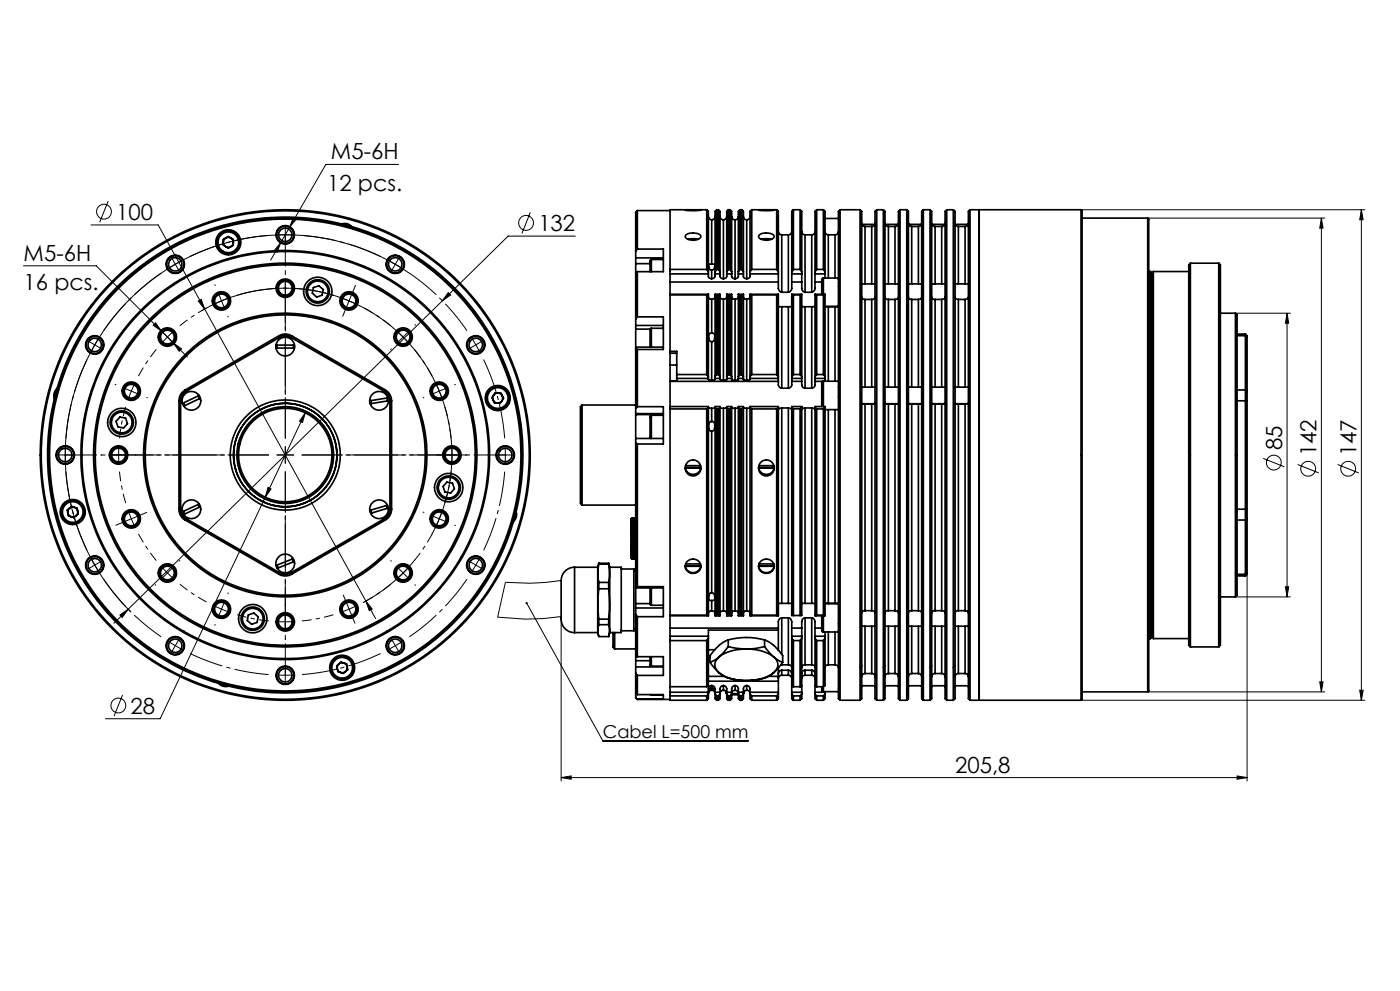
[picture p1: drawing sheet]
<svg xmlns="http://www.w3.org/2000/svg" width="420mm" height="297mm" viewBox="0 0 420 297" stroke-linecap="round" stroke-linejoin="round" font-family="sans-serif">
<defs><g id="words">
<g font-size="6.7">
<text x="99.3" y="47.8">M5-6H</text>
<text x="98.2" y="57.2">12 pcs.</text>
<text x="34.9" y="65.9">100</text>
<text x="161.5" y="69.2">132</text>
<text x="7.1" y="78.2">M5-6H</text>
<text x="7.1" y="87">16 pcs.</text>
<text x="384.6" y="135" transform="rotate(-90 384.6 135)">85</text>
<text x="394.9" y="136.8" transform="rotate(-90 394.9 136.8)">142</text>
<text x="406.9" y="136.8" transform="rotate(-90 406.9 136.8)">147</text>
<text x="39.2" y="213.9">28</text>
<text x="286.5" y="231.6">205,8</text>
</g>
<text font-size="5.3" x="180.9" y="221.2">Cabel L=500 mm</text>
</g></defs>
<g fill="none" stroke="#000" stroke-width=".3">
<path d="M119.6 49.3h-21.8l-10.8 18.7M7.1 79.7h21.8l27.3 27.3M27.3 67.4h20.1l14 25.2M32.5 60.3l-2.6 6.3M83.1 70.4h5M84.2 72.7l-1.1 2.9-.8-.5zM84.2 72.7l-3 5.3M85.6 67.9v5M87 68l-2.8 4.7M88 65.2l.9 .4-1.9 2.4zM159.1 63.6l-2.5 6.4M172.6 70.8h-20.2l-19.7 19.4"/>
<path d="M324.3 62.9h85.1M344.3 65.4h53.1M396.4 65.4l.5 3h-1zM396.4 65.4v142M408.4 62.9l.5 3h-1zM408.4 62.9v147M46 97.5l.7-.7 1.7 2.4zM59.5 90.2l.9-.5 1 2.9zM60.5 93.1a50 50 0 0 1 59.9 7.4 50 50 0 0 1 9.1 59.7M61.4 92.6l48.3 87.5M102.4 89.3l2.3 .9M104.7 90.2l2.3 1"/>
<path d="M104.7 90.2l-.9 2.3M105.7 87.9l-1 2.3M122.9 81.9a66 66 0 0 0-88.2 12.4 66 66 0 0 0 4.5 89M132.7 90.2l-94.2 92.4M134.5 87.7l.7 .7-2.5 1.8zM370.6 93.9h16.5M386.1 93.9l.5 3h-1zM386.1 93.9v85M52 102.8l2.5 1.8-.7 .7zM91.6 123.7l-.9 2.9-.8-.4zM91.6 123.7l-12 25.3M379 137.4l6.3 2.5"/>
<path d="M389.3 139.2l6.3 2.5M401.3 139.2l6.3 2.5M79.6 149l-31.6 66.4h-16.4M80.4 146.1l.9 .4-1.7 2.5zM124.4 167.8a50.3 50.3 0 0 1-15.5 12.8M168.3 174l-4.6 .6-4.7 .2-7.4-.3-2.3 10.5 8.4 .6 5.3-.2 5.3-.6M370.6 178.9h16.5M374.1 171.7v62.4M385.6 175.9h1l-.5 3zM36 184.3l2.5-1.7-1.8 2.5zM38.5 182.6l-4.3 4.2M109.7 180.1l2 2.4-.9 .5z"/>
<path d="M109.7 180.1l3 5.3M158 180.8l22.8 41.2h43.7M168.3 185.1v49M36.8 208.3l-2.6 6.3M324.3 209.9h85.1M344.3 207.4h53.1M395.9 204.4h1l-.5 3zM407.9 206.9h1l-.5 3zM168.3 233l3-.5v1zM168.3 233h205.8M371.1 232.5l3 .5-3 .5z"/>
<circle cx="31.2" cy="63.4" r="2.22"/>
<circle cx="157.8" cy="66.8" r="2.23"/>
<circle cx="382.1" cy="138.6" r="2.22"/>
<circle cx="392.4" cy="140.5" r="2.23"/>
<circle cx="404.5" cy="140.5" r="2.24"/>
<circle cx="35.5" cy="211.4" r="2.22"/>
</g>
<g fill="none" stroke="#000" stroke-width=".3" stroke-dasharray="15.2 1.3 1.3 1.3" stroke-linecap="butt">
<path d="M52.6 79.2l-2.1 1.3M52.6 79.2l2.2-1.2M118.6 79.2l-2.2-1.2M118.6 79.2l2.1 1.3M66.5 90.2l-2.3 1M66.5 90.2l2.3-.9M28.4 103.4l-1.2 2.1M28.4 103.4l1.3-2.2M39.4 117.2l-.9 2.4M39.4 117.2l1-2.3M50.2 101l-1.7 1.8M50.2 101l1.8-1.7"/>
<path d="M120.9 101l-1.8-1.7M120.9 101l1.8 1.8M131.8 117.2l-1-2.3M131.8 117.2l.9 2.4M142.7 103.4l-1.2-2.2M142.7 103.4l1.3 2.1M19.6 136.4v2.5M19.6 136.4v-2.5M35.6 136.4l.1 2.5M35.6 136.4l.1-2.5M135.6 136.4l-.1-2.5M135.6 136.4l-.1 2.5"/>
<path d="M151.6 136.4l-.1-2.5M151.6 136.4l-.1 2.5M39.4 155.5l1 2.3M39.4 155.5l-.9-2.3M131.8 155.5l.9-2.3M131.8 155.5l-1 2.3M28.4 169.4l1.3 2.1M28.4 169.4l-1.2-2.2M50.2 171.7l1.8 1.7M50.2 171.7l-1.7-1.8M120.9 171.7l1.8-1.8M120.9 171.7l-1.8 1.7"/>
<path d="M142.7 169.4l1.3-2.2M142.7 169.4l-1.2 2.1M52.6 193.5l2.2 1.2M52.6 193.5l-2.1-1.3M66.5 182.5l2.3 .9M66.5 182.5l-2.3-1M85.6 186.4l2.5-.1M85.6 186.4l-2.5-.1M104.7 182.5l2.3-1M104.7 182.5l-2.3 .9M118.6 193.5l2.1-1.3M118.6 193.5l-2.2 1.2"/>
<path d="M85.6 202.4l2.5-.1M85.6 202.4l-2.5-.1"/>
</g>
<g fill="none" stroke="#000" stroke-width=".3" stroke-dasharray="15.2 1.3 1.3 1.3" stroke-dashoffset="12.3" stroke-linecap="butt">
<path d="M61.9 92.3l-3.6 2.2-4.4 3.1M117.2 97.6l-4.3-3.1-3.7-2.2M46.9 104.7l-3.2 4.3-2.2 3.7M129.6 112.7l-2.1-3.7-3.2-4.3M37.7 121.9l-1.2 5.2-.7 4.3M135.3 131.4l-.8-5.3-1-4.2M35.8 141.3l.7 4.3 1.2 5.2M133.5 150.8l1.2-5.2 .6-4.3M41.5 160l2.2 3.7 3.2 4.3M53.9 175.1l4.4 3.1 3.6 2.2M124.3 168l3.2-4.3 2.1-3.7M71.2 184.2l5.2 1.3 4.2 .6"/>
<path d="M90.6 186.1l5.3-.8 4.1-1.1M109.2 180.4l3.7-2.2 4.3-3.1"/>
</g>
<path d="M100 88.5a50 50 0 0 0-28.8 0" fill="none" stroke="#000" stroke-width=".3" stroke-dasharray="15.2 1.3 1.3 1.3" stroke-dashoffset="2.5" stroke-linecap="butt"/>
<path d="M80.6 70.5a66 66 0 0 0-23.6 6.4M114.2 76.9a66 66 0 0 0-23.6-6.4M48.4 81.9a66 66 0 0 0-17.3 17.2M140.1 99.1a66 66 0 0 0-17.3-17.2M26.1 107.8a66 66 0 0 0-6.3 23.6M151.4 131.4a66 66 0 0 0-6.3-23.6M19.8 141.4a66 66 0 0 0 6.3 23.5M31.1 173.6a66 66 0 0 0 17.3 17.3M145.1 164.9a66 66 0 0 0 6.3-23.5M57 195.8a66 66 0 0 0 23.6 6.4M122.8 190.9a66 66 0 0 0 17.3-17.3M90.6 202.2a66 66 0 0 0 23.6-6.4" fill="none" stroke="#000" stroke-width=".3" stroke-dasharray="15.2 1.3 1.3 1.3" stroke-dashoffset="4.9" stroke-linecap="butt"/>
<g fill="none" stroke="#000" stroke-width=".3" stroke-dasharray="15.2 1.3 1.3 1.3">
<path d="M50.1 74.9l-.1-.2M52.6 79.2l-1.3-2.2M52.6 79.2l1.2 2.2M85.6 65.4v-.3M85.6 75.4v.2M118.6 79.2l1.2-2.2M118.6 79.2l-1.3 2.2M121.1 74.9v-.1M46.7 97.5l-.2-.2M55.1 83.5l.1 .2M64.5 85.5l-.1-.2M66.5 90.2l-1-2.3"/>
<path d="M66.5 90.2l.9 2.3M68.4 94.8l.1 .2M103.8 92.5l-1 2.3M105.7 87.9l.9-2.4M116.1 83.5l-.1 .1M124.5 97.5l.2-.2M24.1 100.9l-.1-.1M28.4 103.4l-2.1-1.3M28.4 103.4l2.2 1.2M32.8 105.9h.1M34.8 115.3l-.3-.1M39.4 117.2l-2.3-.9"/>
<path d="M39.4 117.2l2.3 1M44 119.1l.2 .1M50.2 101l-1.7-1.8M50.2 101l1.8 1.8M53.8 104.5l.1 .2M117.4 104.5l-.2 .2M120.9 101l1.8-1.8M120.9 101l-1.7 1.8M127.2 119.1l-.3 .1M131.8 117.2l2.3-.9M131.8 117.2l-2.3 1M136.4 115.3l.2-.1"/>
<path d="M138.4 105.9l-.2 .1M142.7 103.4l2.2-1.3M142.7 103.4l-2.1 1.2M147.1 100.9l.2-.2M14.6 136.4h-.3M19.6 136.4h-2.5M19.6 136.4h2.5M24.6 136.4h.2M30.6 136.4h-.3M35.6 136.4h-2.5M35.6 136.4h2.5M40.6 136.4h.2"/>
<path d="M85.6 136.4v-2.5M85.6 136.4h-2.5M85.6 136.4v2.5M85.6 136.4h2.5M133.1 136.4h-2.1M135.6 136.4h2.5M135.6 136.4h-2.5M138.1 136.4h2.1M146.6 136.4h-.3M151.6 136.4h2.5M151.6 136.4h-2.5M156.6 136.4h.2"/>
<path d="M37.1 156.4l-2.3 1M39.4 155.5l-2.3 .9M39.4 155.5l2.3-1M41.7 154.5l2.3-.9M127.2 153.6l-.3-.1M131.8 155.5l2.3 .9M131.8 155.5l-2.3-1M136.4 157.4l.2 .1M24.1 171.9l-.2 .1M28.4 169.4l-2.1 1.2M28.4 169.4l2.2-1.3M32.8 166.9l.2-.2"/>
<path d="M46.7 175.2l-.2 .2M50.2 171.7l-1.7 1.8M50.2 171.7l1.8-1.8M53.8 168.2l.1-.2M68.4 177.9l.1-.2M117.4 168.2l-.2-.2M120.9 171.7l1.8 1.8M120.9 171.7l-1.7-1.8M124.5 175.2l.2 .2M138.4 166.9l-.2-.2M142.7 169.4l2.2 1.2M142.7 169.4l-2.1-1.3"/>
<path d="M147.1 171.9l.2 .1M50.1 197.8l-.1 .3M52.6 193.5l-1.3 2.2M52.6 193.5l1.2-2.2M55.1 189.2l.1-.2M64.5 187.2l-.1 .2M66.5 182.5l-1 2.4M66.5 182.5l.9-2.3M85.6 186.4v2.5M85.6 186.4v-2.5M85.6 191.4v.2M85.6 181.4v-.3"/>
<path d="M85.6 197.4v-.3M103.8 180.2l-.8-1.9M104.7 182.5l1 2.4M104.7 182.5l-.9-2.3M105.7 184.9l.8 1.9M116.1 189.2l-.1-.2M118.6 193.5l1.2 2.2M118.6 193.5l-1.3-2.2M121.1 197.8l.1 .3M85.6 202.4v2.5M85.6 202.4v-2.5M85.6 207.4v.2"/>
</g>
<path d="M80.6 136.4h-46.5M85.6 131.4v-46.6M90.6 136.4h46.5M85.6 141.4v46.5" fill="none" stroke="#000" stroke-width=".3" stroke-dasharray="15.2 1.3 1.3 1.3" stroke-dashoffset="3.4"/>
<path d="M80.6 136.4h-61.3M85.6 131.4v-61.3M90.6 136.4h61.2M85.6 141.4v61.2" fill="none" stroke="#000" stroke-width=".3" stroke-dasharray="15.2 1.3 1.3 1.3" stroke-dashoffset="5.6"/>
<g fill="#000">
<path d="M157.8 180.5l.2 .3-.2-.3a.34 .34 0 0 1 .5 .3 .34 .34 0 0 1-.5 .3 .34 .34 0 0 1 0-.6z"/>
<path d="M396.4 65.4l.5 3h-1zM395.9 204.4h1l-.5 3zM408.4 62.9l.5 3h-1zM407.9 206.9h1l-.5 3zM386.1 93.9l.5 3h-1zM385.6 175.9h1l-.5 3z"/>
<path d="M168.3 233l3-.5v1zM371.1 232.5l3 .5-3 .5zM109.7 180.1l1.1 2.9 .9-.5zM59.5 90.2l1.9 2.4-1-2.9zM36 184.3l.7 .8 1.8-2.5zM134.5 87.7l-1.8 2.5 2.5-1.8zM84.2 72.7l-1.9 2.4 .8 .5zM88 65.2l-1 2.8 1.9-2.4zM52 102.8l1.8 2.5 .7-.7zM46.7 96.8l-.7 .7 2.4 1.7zM91.6 123.7l-1.7 2.5 .8 .4zM80.4 146.1l-.8 2.9 1.7-2.5z"/>
</g>
<g fill="none" stroke="#000" stroke-width=".5">
<path d="M67 71.8l1.5-.9 1.5 .9v1.7l-1.5 .9-1.5-.9zM102.4 67.4a2.6 2.6 0 0 1 3.1 .8M102.5 67.4a2.43 2.43 0 0 1 2.9 .8M102.6 67.1a2.73 2.73 0 0 1 2.9 .8M102.6 67.1a71.3 71.3 0 0 0-85.5 49.3M102.6 67.1l-.5 .2M105.5 67.9a71.3 71.3 0 0 1 49.3 85.4M105.5 67.9l.3 .4M190.7 79v2.5M190.7 75.3v3.7M190.7 77.3h8.3M190.7 79h4.3"/>
<path d="M191.2 74.6h7.8v6.8h-7.8M191.2 63.1v11.5M191.2 63.1l-.5 .5v11.7M191.2 63.1h9.8M191.2 74.6l-.5 .7M195.4 77.8h-.1a2.38 2.38 0 0 0-.3 2.1v1.5M195.4 77.8v3.6M195.4 77.8h3.6M205.6 63h4.7l-2.9 .1zM205.8 70.3a3.9 3.9 0 0 1 4.4 .3 1.14 1.14 0 0 1-1.3 1.3 2.77 2.77 0 0 1-3.3-1zM209.5 71.7l-2.1-.2-1.1 .2M212 62.9v17.8"/>
<path d="M212 62.9l.5 .5v18.1M212 62.9h-11v17.8M212.5 64.9a.96 .96 0 0 0 1 1M213.5 79.2a.62 .62 0 0 1 .9 0 .62 .62 0 0 1-.1 .9l-.2 .6-.6 .3M213.5 79.2a.63 .63 0 0 0-.8 .1 .63 .63 0 0 0 0 .8l.3 .7 .5 .2M213.5 65.9v13.3M214.5 64.9a1.02 1.02 0 0 1-1 1M215 62.9v17.8M215 62.9l-.5 .5v18.1M215 62.9h.5M215.5 62.9v17.8M215.5 62.9l.5 .5v18.1"/>
<path d="M216 64.9a1.02 1.02 0 0 0 1 1M217 65.9v17.6M218 64.9a.96 .96 0 0 1-1 1M218.5 62.9v17.8M218.5 62.9l-.5 .5v18.1M218.5 62.9h.5M219 62.9v17.8M219 62.9l.5 .5v18.1M219.5 64.9a1.02 1.02 0 0 0 1 1M220.5 65.9v17.6M221.5 64.9a.96 .96 0 0 1-1 1M222 62.9v17.8"/>
<path d="M222 62.9l-.5 .5v18.1M222 62.9h.5M222.5 62.9v17.8M222.5 62.9l.5 .5v18.1M223 64.9a.96 .96 0 0 0 1 1M224 65.9v17.6M225 64.9a.96 .96 0 0 1-1 1M225.5 62.9v17.8M225.5 62.9l-.5 .5v18.1M225.5 62.9h7.5M227.6 63h4.7l-2.9 .1zM227.7 70.5a3.6 3.6 0 0 1 4.6 .3 2.73 2.73 0 0 1-3.6 1 .98 .98 0 0 1-1-1.3z"/>
<path d="M231.5 71.7l-2.1-.2-1 .2M233 62.9v17.8M233 62.9l.5 .5v18.1M233.5 69.4a1.02 1.02 0 0 0 1 1M234.5 70.4v17.2M234.5 70.4h2M236.5 70.4v17.2M237.5 69.4a1.02 1.02 0 0 1-1 1M238 62.9v17.8M238 62.9l-.5 .5v18.1M238 62.9h2M240 62.9v17.8"/>
<path d="M240 62.9l.5 .5v18.1M240.5 69.4a.96 .96 0 0 0 1 1M241.5 70.4v17.2M241.5 70.4h2M243.5 70.4v17.2M244.5 69.4a.96 .96 0 0 1-1 1M245 62.9v17.8M245 62.9l-.5 .5v18.1M245 62.9h2M247 62.9v17.8M247 62.9l.5 .5v18.1M247.5 69.4a.96 .96 0 0 0 1 1"/>
<path d="M247.5 65.5h4M248.5 70.4v12.9M248.5 70.4h2M250.5 70.4v12.9M251.5 69.4a1.02 1.02 0 0 1-1 1M252 62.9l-.5 .5v143.9M252 62.9v147M252 62.9h6M258 62.9v147M258 62.9l.5 .5v146l-.5 .5M258.5 66.9a.96 .96 0 0 0 1 1M258.6 67.2h3.9"/>
<path d="M259.5 67.9v17.2M259.5 67.9h2M261.5 67.9v17.2M262.5 66.9a.96 .96 0 0 1-1 1M263 62.9v147M263 62.9l-.5 .5v146l.5 .5M263 62.9h2M265 62.9v147M265 62.9l.5 .5v146l-.5 .5M265.5 66.9a1.02 1.02 0 0 0 1 1M265.6 67.2h3.9M266.5 67.9v17.2"/>
<path d="M266.5 67.9h2M268.5 67.9v17.2M269.5 66.9a1.02 1.02 0 0 1-1 1M270 62.9v147M270 62.9l-.5 .5v146l.5 .5M270 62.9h2M272 62.9v147M272 62.9l.5 .5v146l-.5 .5M272.5 66.9a.96 .96 0 0 0 1 1M272.6 67.2h3.8M273.5 67.9v17.2M273.5 67.9h2"/>
<path d="M275.5 67.9v17.2M276.5 66.9a.96 .96 0 0 1-1 1M277 62.9l-.5 .5v146l.5 .5M277 62.9v147M277 62.9h2M279 62.9v147M279 62.9l.5 .5v146l-.5 .5M279.5 66.9a1.02 1.02 0 0 0 1 1M279.6 67.2h3.9M280.5 67.9v17.2M280.5 67.9h2M282.5 67.9v17.2"/>
<path d="M283.5 66.9a1.02 1.02 0 0 1-1 1M284 62.9v147M284 62.9l-.5 .5v146l.5 .5M284 62.9h2M286 62.9v147M286 62.9l.5 .5v146l-.5 .5M286.5 66.9a.96 .96 0 0 0 1 1M286.6 67.2h3.8M287.5 67.9v17.2M287.5 67.9h2M289.5 67.9v17.2M290.5 66.9a.96 .96 0 0 1-1 1"/>
<path d="M291 62.9l-.5 .5v146l.5 .5M291 62.9v147M291 62.9h33.3M293.8 62.9v147zM324.3 62.9v147M324.3 62.9l.3 .3v146.4l-.3 .3M324.6 65.4h19.7M344.3 65.4v142M344.3 65.4l.3 .3v141.4l-.3 .3M357.1 78.9l-.5 .5v114l.5 .5M357.1 78.9v115M357.1 78.9h8.5"/>
<path d="M365.6 78.9v115M365.6 78.9l.5 .5v114l-.5 .5M94 86.2l1.7-.5 1.3 1.1-.4 1.7-1.6 .5-1.3-1.1zM190.7 98.6v5.4M190.7 81.5v14.1M190.7 95.6v3M190.7 97.5h8.3M190.7 98.6h4.4M191.2 81.4v13.6M191.2 95h7.8v9.7h-7.8M191.2 95l-.5 .6M191.2 81.4l-.5 .1"/>
<path d="M195.4 98.4h-.1a8.5 8.5 0 0 0-.3 4.1v1.5M195.4 98.4v5.6M195.4 98.4h3.6M201 80.7v7.6M201 88.3v17M201 88.2l11.5 .1M201 88.3h11M201 84.5h32.5M201 82.1h11.5M201 80.7h11M212 88.3v24M212 80.7l.5 .8"/>
<path d="M212.5 88.3v24.6M212.5 89l.3 .5 .7 .2M212.5 81.5v1.5l.4 .4 .6 .1M212.5 88.3h-.5M213.5 99.8a.91 .91 0 0 1 .9 .4 .91 .91 0 0 1 0 1l-.3 1-.6 .2M213.5 89.7v10.1M213.5 99.8a1.29 1.29 0 0 0-1 1 1.29 1.29 0 0 0 .4 1.3l.6 .3M213.5 81v2.5M214.5 88.3v24.6M214.5 89l-.4 .5-.6 .2M214.5 81.5l-.1 1.6-.9 .4M214.5 88.3h1.5"/>
<path d="M214.5 88.3h.5M214.5 82.1h1.5M215 88.3v24M215 88.3h.5M215 80.7h.5M215 80.7l-.5 .8M215.5 88.3v24M215.5 80.7l.5 .8M216 88.3v24.6M216 89l.3 .5 .7 .2M216 81.5v1.5l.4 .4 .6 .1M216 88.3h-.5"/>
<path d="M217 89.7v24.2M218 88.3v24.6M218 89l-.1 .4-.9 .3M218 81.5l-.1 1.6-.9 .4M218 88.3h1.5M218 88.3h.5M218 82.1h1.5M218.5 88.3v24M218.5 88.3h.5M218.5 80.7h.5M218.5 80.7l-.5 .8M219 88.3v24"/>
<path d="M219 80.7l.5 .8M219.5 88.3v24.6M219.5 89l.3 .5 .7 .2M219.5 81.5v1.5l.4 .4 .6 .1M219.5 88.3h-.5M220.5 89.7v24.2M221.5 88.3v24.6M221.5 89l-.1 .4-.9 .3M221.5 81.5l-.1 1.6-.9 .4M221.5 88.3h1.5M221.5 88.3h.5M221.5 82.1h1.5"/>
<path d="M222 88.3v24M222 88.3h.5M222 80.7h.5M222 80.7l-.5 .8M222.5 88.3v24M222.5 80.7l.5 .8M223 88.3v24.6M223 89l.3 .5 .7 .2M223 81.5v1.5l.4 .4 .6 .1M223 88.3h-.5M224 89.7v24.2M225 88.3v24.6"/>
<path d="M225 89l-.4 .5-.6 .2M225 81.5l-.1 1.6-.9 .4M225 88.3h8.5M225 88.3h.5M225 82.1h8.5M225.5 88.3v24M225.5 88.3h7.5M225.5 80.7h7.5M225.5 80.7l-.5 .8M233 88.3v24M233 80.7l.5 .8M233.5 88.3v24.6"/>
<path d="M233.5 91.8l1 .1M233.5 84.5v.9a1.72 1.72 0 0 0 1 2.2M233.5 81.5v3M233.5 88.3h-.5M234.5 91.9v24.4M234.5 91.9h2M234.5 87.6h2M236.5 91.9v24.4M237.5 88.3v24.6M237.5 91.8l-1 .1M237.5 84.5v1.4a1.4 1.4 0 0 1-1 1.7M237.5 81.5v3"/>
<path d="M237.5 88.3h3M237.5 88.3h.5M237.5 84.5h3M237.5 82.1h3M238 88.3v24M238 88.3h2M238 80.7h2M238 80.7l-.5 .8M240 88.3v24M240 80.7l.5 .8M240.5 88.3v24.6M240.5 91.8l1 .1"/>
<path d="M240.5 84.5v.9a1.67 1.67 0 0 0 1 2.2M240.5 81.5v3M240.5 88.3h-.5M241.5 91.9v24.4M241.5 91.9h2M241.5 87.6h2M243.5 91.9v24.4M244.5 88.3v24.6M244.5 91.8l-1 .1M244.5 84.5v1.4a1.35 1.35 0 0 1-1 1.7M244.5 88.3h3M244.5 81.5v3"/>
<path d="M244.5 88.3h.5M244.5 84.5h2M244.5 82.1h3M245 88.3v24M245 88.3h2M245 80.7h2M245 80.7l-.5 .8M247 83.3a1.15 1.15 0 0 0-.5 1.6v3.3M247 88.3v24M247 83.3v4.9M247 83.3h4.5M247 80.7l.5 .8"/>
<path d="M247.5 88.3v24.6M247.5 91.8l1 .1M247.5 81.5v1.8M247.5 88.3h-.5M247.6 91.8h3.9M248.5 91.9v22.4M248.5 91.9h2M250.5 91.9v22.4M251.5 91.8l-1 .1M258.5 89l.4 .6 .6 .1M258.5 85.1h4M259.5 89.7v26.3"/>
<path d="M259.5 89.7h2M261.5 89.7v26.3M262.5 89l-.2 .5-.8 .2M265.5 89l.4 .6 .6 .1M265.5 85.1h4M266.5 89.7v26.3M266.5 89.7h2M268.5 89.7v26.3M269.5 89l-.2 .5-.8 .2M272.5 89l.2 .4 .8 .3M272.5 85.1h4M273.5 89.7v26.3"/>
<path d="M273.5 89.7h2M275.5 89.7v26.3M276.5 89l-.2 .5-.8 .2M279.5 89l.4 .6 .6 .1M279.5 85.1h4M280.5 89.7v26.3M280.5 89.7h2M282.5 89.7v26.3M283.5 89l-.2 .5-.8 .2M286.5 89l.4 .6 .6 .1M286.5 85.1h4M287.5 89.7v26.3"/>
<path d="M287.5 89.7h2M289.5 89.7v26.3M290.5 89l-.2 .5-.8 .2M344.6 81.4h.5M345.1 81.4v110M345.1 81.4l.5 .5M346 81.4l-.4 .4v109.2l.4 .4M346 81.4v110M346 81.4h10.6M366.1 93.9h4.5M370.6 93.9v85M370.6 93.9l.5 .5v84l-.5 .5"/>
<path d="M16.3 119.4a71.2 71.2 0 0 0 49.4 85.4M16.3 119.4l.2 .5M17.1 116.4a2.69 2.69 0 0 0-.8 3M17.4 116.5l-.1 .1a2.58 2.58 0 0 0-.7 2.9M17.4 116.4l-.1 .2a2.55 2.55 0 0 0-.7 3M17.5 116.2l-.4 .2M55.6 116.9a3.6 3.6 0 0 0-1.9 3.2M55.6 116.9l.2 .4M55.8 117.3a3.2 3.2 0 0 0-1.6 2.8M59.4 118.7l.4 .8M59.7 118.5l-4.9 2.4M60.1 119.3l-5 2.4"/>
<path d="M82.8 103.4h5.5M82.8 104.3h5.5M83.1 103.4v.9M83.7 100.6a3.8 3.8 0 0 1 3.8 0M83.7 100.6l.3 .5M83.7 100.6l-28.1 16.3M84 101.1a3.1 3.1 0 0 1 3.2 0M84 101.1l-28.2 16.2M87.2 101.1l28.2 16.2M87.5 100.6l28.1 16.3M87.5 100.6l-.3 .5M88 103.4v.9"/>
<path d="M115.4 117.3a3.4 3.4 0 0 1 1.6 2.8M115.6 116.9a3.8 3.8 0 0 1 1.9 3.2M115.6 116.9l-.2 .4M116 119.3l.2 .9M116.4 119.2l-5.5 .9M148.6 117.7l1.7 .2 .8 1.5-1 1.5-1.8-.2-.7-1.5zM190.7 104.6v17.8M190.7 104.6l.5 .1M190.7 104v.6M190.7 104h8.3M191.2 104.7v17.2M201 105.3v17.3"/>
<path d="M201 105.3h2v7M201 114.3h32.5M201 105.9h2M201 109.4h2M203 112.3v1.9h-2M203 112.3h9M203 113.4h9.5M212 112.3l.5 .6M212.5 112.9v.9l1 .1M213.5 102.4v11.5M214.5 112.9v.8l-1 .2M214.5 113.4h1.5"/>
<path d="M215 112.3l-.5 .6M215 112.3h.5M215.5 112.3l.5 .6M216 112.9v.9l1 .1M218 112.9v.8l-1 .2M218 113.4h1.5M218.5 112.3l-.5 .6M218.5 112.3h.5M219 112.3l.5 .6M219.5 112.9v.9l1 .1M221.5 112.9v.8l-1 .2M221.5 113.4h1.5"/>
<path d="M222 112.3l-.5 .6M222 112.3h.5M222.5 112.3l.5 .6M223 112.9v.9l1 .1M225 112.9v.8l-1 .2M225 113.4h8.5M225.5 112.3l-.5 .6M225.5 112.3h7.5M233 112.3l.5 .6M233.5 114.3v.6a1.21 1.21 0 0 0 1 1.4M233.5 112.9v1.4M234.5 116.3h2"/>
<path d="M237.5 114.3a1.56 1.56 0 0 1-1 2M237.5 112.9v1.4M237.5 113.4h3M237.5 114.3h3M238 112.3l-.5 .6M238 112.3h2M240 112.3l.5 .6M240.5 114.3v.6a1.15 1.15 0 0 0 1 1.4M240.5 112.9v1.4M241.5 116.3h2M244.5 114.3a1.58 1.58 0 0 1-1 2M244.5 112.9v1.4"/>
<path d="M244.5 113.4h3M244.5 114.3h2.3M245 112.3l-.5 .6M245 112.3h2M247 114.3h-.1a1.78 1.78 0 0 0-.4 1.9v5.6M247 114.3v7.5M247 114.3h4.5M247 112.3l.5 .6M247.5 112.9v1.4M258.5 116h.1M258.5 116h4M262.5 116h.1"/>
<path d="M265.6 116h3.9M272.5 116h4M272.5 116h.1M279.6 116h3.9M286.6 116h3.9M371.1 100.1h2.5M371.1 116.9h2.5M371.1 100.6h2.5M373.6 116.9v39M373.6 100.1v.5M373.6 100.1l.5 .5v.5M373.6 116.9l.5 .4"/>
<path d="M373.6 100.6v16.3M373.6 100.6l.5 .5M374.1 117.3v2.8M374.1 101.1v16.2M36 125l1.7 .3 .5 1.7-1.1 1.3-1.7-.4-.6-1.6zM53.7 120.1h.5M53.7 120.1v32.5M54.2 120.1v32.5M55.1 120.8l.4 .8M111.3 120l.1 1M116.5 120.1l-5.4 .9M117 120.1h.5"/>
<path d="M117 120.1v32.5M117.5 120.1v32.5M174.6 121.4v30M174.6 121.4l-.5 .5v29l.5 .5M174.6 121.4h16.1M190.7 132.6v43.3M190.7 124.2v7.2M190.7 132.6l.5 .5M190.7 131.4h8.3M190.7 122.4v1.8M190.7 131.4v1.2M190.7 124h8.3"/>
<path d="M190.7 124.2h8.3M191.2 133.1v42.7M191.2 121.9h7.8v11.2h-7.8M191.2 121.9l-.5 .5M195.4 124.5h-.1a2.6 2.6 0 0 0-.3 2.2v2.5a2.79 2.79 0 0 0 .2 2.2M195.4 124.5v6.9M195.4 124.5h3.6M201 122.6v61.8M201 121.8h11.5v.4M201 122.6h11M205.7 139.6h4.4M205.8 139.6v.5"/>
<path d="M210 139.6v.5M212 122.6v61.8M212.5 122.2v62.3M212.5 122.1l1 .3M212.5 122.2l-.5 .4M213.5 122.4v3.9M213.5 126.3a1.52 1.52 0 0 0-.8 2.4l.3 .4 .5 .2M213.5 129.3v48.3M213.5 126.3a1.25 1.25 0 0 1 .9 1.8l-.2 .7-.7 .5M214.5 122.2v62.3M214.5 122.1l-1 .3M214.5 122.2v-.4h1.5v.4"/>
<path d="M214.5 122.2l.5 .4M215 122.6v61.8M215 122.6h.5M215.5 122.6v61.8M216 122.2v62.3M216 122.1l1 .3M216 122.2l-.5 .4M217 122.4v60.7M218 122.2v62.3M218 122.1l-1 .3M218 122.2v-.4h1.5v.4M218 122.2l.5 .4"/>
<path d="M218.5 122.6v61.8M218.5 122.6h.5M219 122.6v61.8M219.5 122.2v62.3M219.5 122.1l1 .3M219.5 122.2l-.5 .4M220.5 122.4v60.7M221.5 122.2v62.3M221.5 122.1l-1 .3M221.5 122.2v-.4h1.5v.4M221.5 122.2l.5 .4M222 122.6v61.8"/>
<path d="M222 122.6h.5M222.5 122.6v61.8M223 122.2v62.3M223 122.1l1 .3M223 122.2l-.5 .4M224 122.4v60.7M225 122.2v62.3M225 122.1l-1 .3M225 122.2v-.4h8.5v.4M225 122.2l.5 .4M225.5 122.6v61.8M225.5 122.6h7.5"/>
<path d="M227.7 139.6h4.5M227.8 139.6v.5M232.1 139.6l-.1 .5M233 122.6v61.8M233.5 122.2v62.3M233.5 122.2l-.5 .4M234.5 122.3l-1 .4M234.5 122.3v58.5M234.5 122.3h2M236.5 122.3v58.5M236.5 122.3l1 .4M237.5 122.2v62.3h3v-62.3"/>
<path d="M237.5 122.2v-.4h3v.4M237.5 122.2l.5 .3M238 122.5v62M238 122.5h2M240 122.5v62M240.5 122.2l-.5 .3M241.5 122.3l-1 .4M241.5 122.3v58.5M241.5 122.3h2M243.5 122.3v58.5M243.5 122.3l1 .4M244.5 122.2v62.3"/>
<path d="M244.5 122.2v-.4h3v.4M244.5 122.2l.5 .4M245 122.6v61.8M245 122.6h2M247 122.6v61.8M247.5 122.2v62.3M247.5 122.8h4M247.5 122.2l-.5 .4M248.5 122.8v58M250.5 122.8v58M258.5 120.8l1 .3M258.8 121h3.5"/>
<path d="M259.5 121.1v61.9M259.5 121.1h2M261.5 121.1v61.9M262.5 120.8l-.2 .2-.8 .1M265.5 120.8l1 .3M265.7 121h3.6M266.5 121.1v61.9M266.5 121.1h2M268.5 121.1v61.9M269.5 120.8l-1 .3M272.5 120.8l1 .3M272.8 121h3.5"/>
<path d="M273.5 121.1v61.9M273.5 121.1h2M275.5 121.1v61.9M276.5 120.8l-.2 .2-.8 .1M279.5 120.8l1 .3M279.8 121h3.5M280.5 121.1v61.9M280.5 121.1h2M282.5 121.1v61.9M283.5 120.8l-1 .3M286.5 120.8l1 .3M286.7 121h3.6"/>
<path d="M287.5 121.1v61.9M287.5 121.1h2M289.5 121.1v61.9M290.5 120.8l-1 .3M371.1 120.1h3M374.1 120.1v32.5M20.2 152.9l1.3-1.1 1.6 .5 .4 1.7-1.3 1.1-1.7-.5zM53.7 152.6a3.6 3.6 0 0 0 1.9 3.3M53.7 152.6h.5M54.2 152.6a3.2 3.2 0 0 0 1.6 2.8M55.1 153.2l.3 .9M55.6 155.9l28.1 16.2"/>
<path d="M55.8 155.4l28.2 16.3M55.8 155.4l-.2 .5M59.4 151.2l.4 .8M59.8 151.1l-5.1 2.3M60.1 151.9l-5 2.3M111.3 152.9l.2 .8M115.4 155.4l.2 .5M115.4 155.4l-28.2 16.3M115.6 155.9l-28.1 16.2M115.9 151.5l.3 .9M116.2 151.4l-5.3 1.6M116.5 152.3l-5.3 1.5"/>
<path d="M117 152.6a3.4 3.4 0 0 1-1.6 2.8M117 152.6h.5M117.5 152.6a3.8 3.8 0 0 1-1.9 3.3M134.1 144.5l1.6 .3 .6 1.7-1.1 1.3-1.7-.4-.6-1.6zM154 156.3a71.3 71.3 0 0 1-85.4 49.3M154 156.3l-.4 .3M154.5 153.3a2.41 2.41 0 0 1-.8 2.9M154.6 153.2a2.54 2.54 0 0 1-.9 3.1M154.6 152.9l.2 .4M154.8 153.3a2.83 2.83 0 0 1-.8 3M174.6 151.4h16.1M189.5 157.7l.1 .2"/>
<path d="M189.5 158.1l.1 .3M189.5 157.3h.1M189.5 158.6l.1 .1M189.5 159.1l.1 .1M189.5 159.6l.1 .1M189.5 159.6h1.2M189.5 159.1h1.2M189.5 158.6h1.2M189.5 158.1h1.2M189.5 157.7h1.2M189.5 157.3h1.2M189.6 155.2l-.3 .3v11.7l.3 .3"/>
<path d="M189.6 155.2h.1M189.6 155.3h.1M189.6 155.4v.1M189.6 155.6h.1M189.6 155.7v.2M189.6 156v.1M189.6 156.3v.1M189.6 156.6v.1M189.6 156.9v.2M189.6 157.1l-.1 .2M189.6 157.3v.2M189.6 158.7v.2"/>
<path d="M189.6 159.2v.1M189.6 159.7v.2M189.6 155.2h1.1M189.6 155.9h1.1M189.6 155.2l-.1 .2M189.6 155.3l-.1 .2 .1-.1M189.6 155.5l-.1 .1h.1M189.6 155.6l-.1 .2 .1-.1M189.6 155.9v.1M189.6 156.1v.2M189.6 156.4l-.1 .2h1.2M189.6 156.7l-.1 .2h1.2"/>
<path d="M189.6 157.5l-.1 .2M189.6 157.9l-.1 .2M189.6 158.4l-.1 .2M189.6 158.9l-.1 .2M189.6 159.3l-.1 .3M189.6 159.9l-.1 .2M189.6 159.7h1.1M189.6 159.9h1.1M189.6 159.2h1.1M189.6 159.3h1.1M189.6 158.7h1.1M189.6 158.9h1.1"/>
<path d="M189.6 158.4h1.1M189.6 157.9h1.1M189.6 157.3h1.1M189.6 157.5h1.1M189.6 157.1h1.1M189.6 156.7h1.1M189.6 156.4h1.1M189.6 156.3h1.1M189.6 156.1h1.1M189.6 156h1.1M189.6 155.7h1.1M189.6 155.6h1.1"/>
<path d="M189.6 155.5h1.1M189.6 155.4h1.1M189.6 155.3h1.1M205.6 140.3a2.35 2.35 0 0 0 2.3 1.9 2.35 2.35 0 0 0 2.3-1.9M205.6 140.3h4.6M205.8 140.1l-.2 .2M205.8 140.1h4.2M210 140.1l.2 .2M227.6 140.3h4.6a2.37 2.37 0 0 1-2.3 1.9 2.37 2.37 0 0 1-2.3-1.9zM227.8 140.1l-.2 .1M227.8 140.1h4.2M232 140.1l.2 .1"/>
<path d="M371.1 152.6h3M371.1 155.9h2.5M373.6 155.9v16.2M374.1 152.6v2.8M374.1 155.4v16.3M374.1 155.4l-.5 .5M83.2 169.4l.3 .8M83.7 172.1a3.8 3.8 0 0 0 3.8 0M84 171.7a3.3 3.3 0 0 0 3.2 0M84 171.7l-.3 .4M87.2 171.7l.3 .4M87.6 167.6l.4 .8"/>
<path d="M88 167.4l-5.2 2.1M88.3 168.3l-5.1 2M172.4 170a4.3 4.3 0 0 0-4.1 5.3v6.7a10.3 10.3 0 0 0 .9 6 3.8 3.8 0 0 0 3.2 1.6M172.4 170v19.6M172.4 170h6.9M179.3 170v19.6M179.6 168.8v.2M179.6 169l-.2 2.8 .2 2.8M179.6 174.6v1.9M179.6 176.5l-.2 4.5 .2 4.6M179.6 168.8l-.3 1.2M179.6 176.5h3"/>
<path d="M179.6 174.6h3M179.6 169h3M179.6 168.8h3M182.6 176.5l.2 4.5-.2 4.6M182.6 174.6v1.9M182.6 169l.2 2.8-.2 2.8M182.6 168.8v.2M182.6 168.8l.3 1.2M182.9 170v19.6M182.9 170h3.5v19.6h-3.5M186.4 170.5h3.7M189.5 161.1l.1 .2"/>
<path d="M189.5 161.6l.1 .2M189.5 162.1l.1 .2M189.5 162.7l.1 .1M189.5 163.2l.1 .2M189.5 163.7l.1 .2M189.5 164.1l.1 .3M189.5 164.6l.1 .2M189.5 165l.1 .2M189.5 167.3l.1 .2M189.5 160.1l.1 .1M189.5 160.6l.1 .1M189.5 161.6h1.2"/>
<path d="M189.5 161.1h1.2M189.5 162.1h1.2M189.5 160.6h1.2M189.5 162.7h1.2M189.5 160.1h1.2M189.5 163.2h1.2M189.5 163.7h1.2M189.5 164.1h1.2M189.5 164.6h1.2M189.5 165h1.2M189.6 160.7v.2M189.6 161.3v.2"/>
<path d="M189.6 161.8v.2M189.6 162.3v.3M189.6 162.8v.3M189.6 163.4v.2M189.6 163.9v.2M189.6 164.4v.1M189.6 164.8l-.1 .2M189.6 165.2v.2M189.6 165.6v.2M189.6 165.8v.2M189.6 166v.2M189.6 166.3v.2"/>
<path d="M189.6 166.6v.2M189.6 166.9v.1M189.6 167.1v.1M189.6 167.3v.1M189.6 167.4v.1M189.6 167.5h.1M189.6 160.2v.2M189.6 167.5h1.1M189.6 160.9l-.1 .2M189.6 161.5l-.1 .1M189.6 162l-.1 .1M189.6 162.6l-.1 .1"/>
<path d="M189.6 163.1l-.1 .1M189.6 163.6l-.1 .1M189.6 164.1h-.1M189.6 164.5l-.1 .1M189.6 166.2v.1M189.6 166.5v.1M189.6 166.8l-.1-.1 .1 .2M189.6 167l-.1-.1 .1 .2M189.6 167.2l-.1-.1 .1 .2M189.6 167.4l-.1-.2 .1 .2M189.6 160.4l-.1 .2M189.6 161.5h1.1"/>
<path d="M189.6 161.3h1.1M189.6 161.8h1.1M189.6 162h1.1M189.6 160.9h1.1M189.6 160.7h1.1M189.6 162.3h1.1M189.6 162.6h1.1M189.6 160.2h1.1M189.6 160.4h1.1M189.6 162.8h1.1M189.6 163.1h1.1M189.6 163.4h1.1"/>
<path d="M189.6 163.6h1.1M189.6 163.9h1.1M189.6 164.1h1.1M189.6 164.4h1.1M189.6 164.5h1.1M189.6 164.8h1.1M189.6 165.2h1.1M189.6 165.6h1.1M189.6 165.8h1.1M189.6 166h1.1M189.6 166.2h1.1M189.6 166.3h1.1"/>
<path d="M189.6 166.5h1.1M189.6 166.6h1.1M189.6 166.8h1.1M189.6 166.9h1.1M189.6 167h1.1M189.6 167.1h1.1M189.6 167.2h1.1M189.6 167.3h1.1M189.6 167.4h1.1M190.1 170.5v18.6M190.1 170.5l.6 .7M190.7 176.2v4.7"/>
<path d="M190.7 175.9v.3M190.7 176.2h8.3M190.7 165.4h-1.2l.1 .2M191.2 175.8h7.8v9h-7.8M191.2 175.8l-.5 .1M195 176.2v3a2.38 2.38 0 0 0 .3 2.2h.1M195.4 176.2v5.2M205.6 169.7h4.6a2.35 2.35 0 0 1-2.3 1.9 2.35 2.35 0 0 1-2.3-1.9zM205.7 169h4.4M205.8 169v.6M205.8 169.6h-.2M205.8 169.6h4.2"/>
<path d="M206.1 168.3a2.24 2.24 0 0 1 3.5-.1 2.24 2.24 0 0 1-.7 3.5 2.23 2.23 0 0 1-2.7-.6 2.23 2.23 0 0 1-.1-2.8zM210 169v.6M210 169.6l.2 .1M213.5 177.6a1.42 1.42 0 0 0-.5 2.3l.5 .1M213.5 180v3.1M213.5 177.6a1.43 1.43 0 0 1 .6 2.3l-.6 .1M227.6 169.7h4.6a2.37 2.37 0 0 1-2.3 1.9 2.37 2.37 0 0 1-2.3-1.9zM227.7 169h4.4M227.8 169.6h-.2M227.8 169v.6M227.8 169.6h4.2M228.1 168.3a2.26 2.26 0 0 1 3.2-.3 2.26 2.26 0 0 1 .3 3.2 2.26 2.26 0 0 1-3.1 .2 2.26 2.26 0 0 1-.4-3.1z"/>
<path d="M232 169.6l.2 .1M232.1 169l-.1 .6M366.1 178.9h4.5M371.1 172.6h2.5M371.1 172.1h2.5M373.6 172.1v.5M374.1 171.7v.4l-.5 .5M374.1 171.7l-.5 .4M74.5 184.3l1.7-.6 1.3 1.2-.4 1.6-1.6 .6-1.3-1.1zM101 199.6l1.3-1.2 1.7 .6 .3 1.7-1.3 1.1-1.6-.5zM172.4 189.6h6.9M179.3 189.6l.3 1.1"/>
<path d="M179.6 185.6v1.6M179.6 187.2l-.2 1.8 .2 1.8h3l.2-1.4-.2-2.2M179.6 185.6h3M179.6 187.2h3M182.6 185.6v1.6M182.9 189.6l-.3 1.1M183.9 189.6v4.4l.5 .5M184.4 189.6v4.9M184.4 194.5h6.3M186.4 189.1h3.7M190.7 184.2v12.4M190.7 196.6v1.4"/>
<path d="M190.7 180.9h4.3M190.7 188.4l-.6 .7M190.7 180.9v3.3M190.7 198v3.8M190.7 184.2l.5 .6M190.7 196.6l.5 .2M190.7 182.2h8.3M190.7 199.9h8.3M190.7 198h4.3M191.2 196.8h7.8v5.6h-7.8M191.2 184.8v12M195 196.8v.9a1.87 1.87 0 0 0 .3 1.9h.1"/>
<path d="M195.4 196.8v2.8M195.4 181.4h3.6M195.4 199.6h3.6M201 184.5v7.5M201 192v13.8M201 184.5h11.5M201 184.4h11M201 184.4v.1M201 188.2h32.5M201 192h11M201 190.7h11.5M212 192v13.8"/>
<path d="M212 184.4l.5 .1M212.5 191.3v14.2l-.5 .3M212.5 196.8h.5M212.5 184.5h.1M212.5 191.3l-.5 .7M212.5 194.7h1.9M213 198.5l2.7 3.1M213.5 183.1l-.6 .1-.4 .6M213.5 183.1l.7 .2 .3 .5M214.5 184.5h1.5M214.5 184.5h.1M215 184.4h.5"/>
<path d="M215 184.4l-.5 .1M215.5 184.4l.5 .1M215.7 196.9a2.83 2.83 0 0 0 0 4.7M215.7 196.9l-2.7 1.6M216 184.5h.1M217 183.1l-.6 .1-.4 .6M217 183.1l.7 .2 .3 .5M218 184.5h1.5M218 184.5h.1M218.5 191.8a21.3 21.3 0 0 1 10.9 0M218.5 193.8l2.6 .5 2.8 .2M218.5 193.8l-2.8 3.1"/>
<path d="M218.5 191.8a12.1 12.1 0 0 0-5.5 4.7v2M218.5 191.8v2M218.5 184.4h.5M218.5 184.4l-.5 .1M219 184.4l.5 .1M219.5 184.5h.1M220.5 183.1l-.6 .1-.4 .6M220.5 183.1l.7 .2 .3 .5M221.5 184.5h1.5M221.5 184.5h.1M222 184.4h.5M222 184.4l-.5 .1"/>
<path d="M222.5 184.4l.5 .1M223 184.5h.1M223.9 194.5a13.3 13.3 0 0 0-8.2 2.4M223.9 194.5a13.3 13.3 0 0 1 8.2 2.4M224 183.1l-.6 .1-.4 .6M224 183.1l.7 .2 .3 .5M225 184.5h8.5M225 184.5h.1M225.5 184.4l-.5 .1M225.5 184.4h7.5M229.4 193.8l-2.6 .5-2.9 .2M229.4 193.8l2.7 3.1"/>
<path d="M229.4 191.8a12.3 12.3 0 0 1 5.4 4.7v2M229.4 191.8v2M232.1 196.9a2.83 2.83 0 0 1 0 4.7M232.1 196.9l1.2 .9 1.5 .7M233 184.4l.5 .1M233.5 188.8h-21v2.5M233.5 184.5h.1M233.5 188.2v6.7M234.5 180.8l-1 .2M234.5 185.2a1.63 1.63 0 0 0-1 2.2v.8M234.5 185.2v10.9M234.5 180.8h2"/>
<path d="M234.5 185.2h2M234.5 199.2l-.3 .1M234.5 199.2h2M234.5 198.9v.3M234.8 198.5l-2.7 3.1M236.5 180.8l1 .2M236.5 185.2a1.84 1.84 0 0 1 1 2.4v.6M236.5 185.2v14M236.5 199.2a.95 .95 0 0 1 1 .8M237.5 191.3v14.2M237.5 188.2v3.1M237.5 188.2h3"/>
<path d="M237.5 191.3l.5 .7M237.5 190.7h3M238 192v13.8M238 192h2M240 192v13.8M240.5 191.3v14.2M240.5 188.2v3.1M240.5 191.3l-.5 .7M241.5 180.8l-1 .2M241.5 185.2a1.64 1.64 0 0 0-1 2.2v.8M241.5 185.2v14M241.5 199.2l-.7 .2-.3 .6"/>
<path d="M241.5 180.8h2M241.5 185.2h2M241.5 199.2h2M243.5 180.8l1 .2M243.5 185.2a1.64 1.64 0 0 1 1 2.2v.8M243.5 185.2v14M243.5 199.2a.94 .94 0 0 1 1 .8M244.5 191.3v14.2M244.5 184.5h3M244.5 184.5h.1M244.5 188.2v3.1M244.5 188.2h2"/>
<path d="M244.5 191.3l.5 .7M244.5 190.7h3M245 192v13.8M245 184.4l-.5 .1M245 184.4h2M245 192h2M246.5 184.5v4.5l.5 .4M247 192v13.8M247 184.5v4.9M247 189.4h4.5M247 184.4l.5 .1M247.5 191.3v14.2l-.5 .3"/>
<path d="M247.5 184.5h.1M247.5 189.4v1.9M247.5 191.3l-.5 .7M247.5 180.9h4M248.5 180.8l-1 .2M248.5 199.2l-.8 .3-.2 .5M248.5 189.4v9.8M248.5 180.8h2M248.5 199.2h2M250.5 180.8l1 .2M250.5 199.2a.95 .95 0 0 1 1 .8M250.5 189.4v9.8"/>
<path d="M258.5 187.7h4M259.5 183l-.7 .2-.3 .5M259.5 187.7v14.2M259.5 183h2M261.5 183l.9 .3 .1 .4M261.5 187.7v14.2M265.5 187.7h4M266.5 183l-.8 .2-.2 .5M266.5 187.7v14.2M266.5 183h2M268.5 183l.8 .3 .2 .4M268.5 187.7v14.2"/>
<path d="M272.5 187.7h4M273.5 183l-.8 .2-.2 .5M273.5 187.7v14.2M273.5 183h2M275.5 183l.9 .3 .1 .4M275.5 187.7v14.2M279.5 187.7h4M280.5 183l-.7 .2-.3 .5M280.5 187.7v14.2M280.5 183h2M282.5 183l.9 .3 .1 .4M282.5 187.7v14.2"/>
<path d="M286.5 187.7h4M287.5 183l-.8 .2-.2 .5M287.5 187.7v14.2M287.5 183h2M289.5 183l.9 .3 .1 .4M289.5 187.7v14.2M344.6 191.4h.5M345.6 190.9l-.5 .5M346 191.4h10.6M357.1 193.9h8.5M65.4 204.4l.3 .4M65.7 204.8a2.78 2.78 0 0 0 2.9 .8"/>
<path d="M65.7 204.5a2.56 2.56 0 0 0 3.1 .8M65.7 204.5a2.52 2.52 0 0 0 3 .8M69 205.4l-.4 .2M190.7 201.8v6M190.7 209l.5 .6M190.7 207.8v1.2M190.7 201.8l.5 .6M190.7 207.8l.5 .4M190.7 209l.5 .5M191.2 208.2h7.8v1.3h-7.8M191.2 202.4v5.8M191.2 209.6h9.8"/>
<path d="M191.2 209.5v.1M195.1 208.2l.3 .1M195.4 208.2v.1M195.4 208.3h3.6M201 205.8v2.8M201 208.6v1.3h11M201 205.8h11M201 207.5h11.5M201 208.6h11M212 208.6v1.3M212.5 208v1.4l-.5 .5M212.5 202.7h4.8"/>
<path d="M212.5 208l-.5 .6M212.5 204.1h21M213.5 206.9a1.02 1.02 0 0 0-1 1M213.5 206.9a1.09 1.09 0 0 1 1 1M213.5 205.5a1.01 1.01 0 0 1 1 .9v1.6M213.5 205.5h-.1a.91 .91 0 0 0-.9 .9v1.6M213.5 205.5v.7M213.5 206.2l-.5 .1-.4 .7 .9-.5M213.5 206.2l.6 .2 .3 .5-.9-.4M213.5 206.5v.4M214.5 208v1.4l.5 .5M214.5 207.5h1.5"/>
<path d="M214.5 208l.5 .6M215 208.6v1.3M215 209.9h.5M215 208.6h.5M215.5 208.6v1.3M215.7 201.6a12.9 12.9 0 0 0 8.2 2.4M215.7 201.6a9.5 9.5 0 0 0 6.5 2.3l1.7 .1M216 208v1.4l-.5 .5M216 208l-.5 .6M217 206.9a1.09 1.09 0 0 0-1 1M217 206.9a1.02 1.02 0 0 1 1 1M217 205.5l.9 .4 .1 2.1"/>
<path d="M217 205.5h-.1a.96 .96 0 0 0-.9 .9v1.6M217 205.5v1.4M217.7 207.2v.4l.3 .2M217.8 207.3l.1 .1M218 208v1.4l.5 .5M218 207.5h1.5M218 208l.5 .6M218.5 208.6v1.3M218.5 209.9h.5M218.5 208.6h.5M219 208.6v1.3M219.5 207.9h2"/>
<path d="M219.5 208.2h2M219.5 208v1.4l-.5 .5M219.5 208l-.5 .6M220.5 206.9a1.09 1.09 0 0 0-1 1M220.5 206.9a1.02 1.02 0 0 1 1 1M220.5 205.5l.9 .4 .1 2.1M220.5 205.5h-.1a.96 .96 0 0 0-.9 .9v1.6M220.5 205.5v1.4M221.5 208v1.4l.5 .5M221.5 207.5h1.5M221.5 208l.5 .6M222 208.6v1.3"/>
<path d="M222 209.9h.5M222 208.6h.5M222.5 208.6v1.3M223 208v1.4l-.5 .5M223 208l-.5 .6M223.2 207.3l-.1 .1M223.3 207.2v.4l-.3 .2M224 206.9a1.02 1.02 0 0 0-1 1M224 206.9a1.02 1.02 0 0 1 1 1M224 205.5a.95 .95 0 0 1 1 .9v1.6M224 205.5h-.1a.91 .91 0 0 0-.9 .9v1.6M224 205.5v1.4"/>
<path d="M225 208v1.4l.5 .5M225 207.5h8.5M225 208l.5 .6M225.5 208.6v1.3M225.5 209.9h7.5M225.5 208.6h7.5M230.5 202.7h3M232.1 201.6a12.9 12.9 0 0 1-8.2 2.4M232.1 201.6a9.4 9.4 0 0 1-6.8 2.3l-1.4 .1M233 208.6v1.3M233.5 202.7v1.4M233.5 208v1.4l-.5 .5"/>
<path d="M233.5 200.2v2.5M233.5 204.1v3.9M233.5 208l-.5 .6M234.5 202.4a1.02 1.02 0 0 0-1 1M234.5 200.9a1.08 1.08 0 0 0-1 1.1M234.5 200.9v1.5M234.5 202.4h2M234.5 200.9h2M236.5 202.4a1.02 1.02 0 0 1 1 1M236.5 200.9l.7 .3 .3 .8M236.5 200.9v1.5M237.5 208v1.4l.5 .5"/>
<path d="M237.5 205.5v2.5M237.5 205.5l.5 .3M237.5 207.5h3M237.5 208l.5 .6M238 208.6v1.3M238 209.9h2M238 205.8h2M238 208.6h2M240 208.6v1.3M240.5 208v1.4l-.5 .5M240.5 205.5v2.5M240.5 205.5l-.5 .3"/>
<path d="M240.5 208l-.5 .6M241.5 202.4a.96 .96 0 0 0-1 1M241.5 200.9a1.02 1.02 0 0 0-1 1.1M241.5 200.9v1.5M241.5 202.4h2M241.5 200.9h2M243.5 202.4a.96 .96 0 0 1 1 1M243.5 200.9l.8 .4 .2 .7M243.5 200.9v1.5M244.5 208v1.4l.5 .5M244.5 205.5v2.5M244.5 205.5l.5 .3"/>
<path d="M244.5 207.5h3M244.5 208l.5 .6M245 208.6v1.3M245 209.9h2M245 205.8h2M245 208.6h2M246.5 205.8l.1 1.2 .4 .3M247 208.6v1.3M247 205.8v1.5M247 207.3h4.5M247.5 208v1.4l-.5 .5M247.5 207.3v.7"/>
<path d="M247.5 208l-.5 .6M251.5 207.3v2.1l.5 .5M252 209.9h6M258.5 205.5h4v.4M258.6 205.5l-.1 .4M259.5 201.9l-.7 .3-.3 .6M259.5 201.9h2M261.5 201.9a.9 .9 0 0 1 1 .9M263 209.9h2M265.5 205.5h4M265.6 205.5l-.1 .4M266.5 201.9l-.8 .3-.2 .6"/>
<path d="M266.5 201.9h2M268.5 201.9a.94 .94 0 0 1 1 .9M269.5 205.5v.4M270 209.9h2M272.5 205.5h4M272.6 205.5l-.1 .4M273.5 201.9h-.2a.91 .91 0 0 0-.8 .9M273.5 201.9h2M275.5 201.9a.94 .94 0 0 1 1 .9M276.4 205.5l.1 .4M277 209.9h2M279.5 205.5h4"/>
<path d="M279.6 205.5l-.1 .4M280.5 201.9l-.7 .3-.3 .6M280.5 201.9h2M282.5 201.9a.94 .94 0 0 1 1 .9M283.5 205.5v.4M284 209.9h2M286.5 205.5h4M286.6 205.5l-.1 .4M287.5 201.9h-.2a.91 .91 0 0 0-.8 .9M287.5 201.9h2M289.5 201.9a.94 .94 0 0 1 1 .9M290.4 205.5l.1 .4"/>
<path d="M291 209.9h33.3M324.6 207.4h19.7"/>
<circle cx="52.6" cy="79.2" r="2.01"/>
<circle cx="52.6" cy="79.2" r="2.6"/>
<circle cx="52.6" cy="79.2" r="2.75"/>
<circle cx="68.5" cy="72.6" r="3.1"/>
<circle cx="68.5" cy="72.6" r="1.51"/>
<circle cx="68.5" cy="72.6" r="3.8"/>
<circle cx="68.5" cy="72.6" r="3.5"/>
<circle cx="85.6" cy="70.4" r="2.6"/>
<circle cx="85.6" cy="70.4" r="2.75"/>
<circle cx="85.6" cy="70.4" r="2.02"/>
<circle cx="118.6" cy="79.2" r="2"/>
<circle cx="118.6" cy="79.2" r="2.6"/>
<circle cx="118.6" cy="79.2" r="2.75"/>
<circle cx="66.4" cy="90.2" r="2.75"/>
<circle cx="66.4" cy="90.2" r="2.06"/>
<circle cx="66.4" cy="90.2" r="2.5"/>
<circle cx="85.6" cy="86.4" r="2.51"/>
<circle cx="85.6" cy="86.4" r="2.75"/>
<circle cx="85.6" cy="86.4" r="2.06"/>
<circle cx="95.3" cy="87.3" r="3.5"/>
<circle cx="95.3" cy="87.3" r="4.2"/>
<circle cx="95.3" cy="87.3" r="3.1"/>
<circle cx="104.7" cy="90.2" r="2.75"/>
<circle cx="104.7" cy="90.2" r="2.5"/>
<circle cx="104.7" cy="90.2" r="2.07"/>
<circle cx="28.4" cy="103.4" r="2.01"/>
<circle cx="28.4" cy="103.4" r="2.6"/>
<circle cx="28.4" cy="103.4" r="2.75"/>
<circle cx="39.4" cy="117.3" r="2.06"/>
<circle cx="39.4" cy="117.2" r="2.75"/>
<circle cx="39.4" cy="117.2" r="2.5"/>
<circle cx="50.2" cy="101" r="2.5"/>
<circle cx="50.2" cy="101" r="2.06"/>
<circle cx="50.2" cy="101" r="2.75"/>
<circle cx="85.6" cy="103.9" r="2.79"/>
<circle cx="120.9" cy="101" r="2.06"/>
<circle cx="120.9" cy="101" r="2.75"/>
<circle cx="120.9" cy="101" r="2.5"/>
<circle cx="131.8" cy="117.2" r="2.75"/>
<circle cx="131.8" cy="117.2" r="2.06"/>
<circle cx="131.8" cy="117.2" r="2.5"/>
<circle cx="142.7" cy="103.4" r="2.75"/>
<circle cx="142.7" cy="103.4" r="2.02"/>
<circle cx="142.7" cy="103.4" r="2.6"/>
<circle cx="149.3" cy="119.3" r="3.1"/>
<circle cx="149.3" cy="119.3" r="3.5"/>
<circle cx="149.3" cy="119.3" r="3.8"/>
<circle cx="149.3" cy="119.3" r="1.49"/>
<circle cx="19.6" cy="136.4" r="2.75"/>
<circle cx="19.6" cy="136.4" r="2.01"/>
<circle cx="19.6" cy="136.4" r="2.61"/>
<circle cx="35.6" cy="136.4" r="2.75"/>
<circle cx="35.6" cy="136.4" r="2.5"/>
<circle cx="35.6" cy="136.4" r="2.06"/>
<circle cx="36.5" cy="126.6" r="4.3"/>
<circle cx="36.5" cy="126.6" r="3.1"/>
<circle cx="36.5" cy="126.6" r="3.5"/>
<circle cx="57.4" cy="120.1" r="2.8"/>
<circle cx="85.6" cy="136.4" r="15.5"/>
<circle cx="85.6" cy="136.4" r="42"/>
<circle cx="85.6" cy="136.4" r="73.5"/>
<circle cx="85.6" cy="136.4" r="70.7"/>
<circle cx="85.6" cy="136.4" r="57"/>
<circle cx="85.6" cy="136.4" r="16.5"/>
<circle cx="85.6" cy="136.4" r="14.5"/>
<circle cx="85.6" cy="136.4" r="14"/>
<circle cx="85.6" cy="136.4" r="42.5"/>
<circle cx="85.6" cy="136.4" r="73.2"/>
<circle cx="85.6" cy="136.4" r="61"/>
<circle cx="85.6" cy="136.4" r="57.5"/>
<circle cx="85.6" cy="136.4" r="61.3"/>
<circle cx="85.6" cy="136.4" r="71"/>
<circle cx="113.7" cy="120.1" r="2.8"/>
<circle cx="135.6" cy="136.4" r="2.06"/>
<circle cx="135.6" cy="136.4" r="2.75"/>
<circle cx="135.6" cy="136.4" r="2.5"/>
<circle cx="151.6" cy="136.4" r="2.01"/>
<circle cx="151.6" cy="136.4" r="2.6"/>
<circle cx="151.6" cy="136.4" r="2.75"/>
<circle cx="21.8" cy="153.5" r="3.1"/>
<circle cx="21.8" cy="153.5" r="1.49"/>
<circle cx="21.8" cy="153.5" r="3.5"/>
<circle cx="21.8" cy="153.5" r="3.7"/>
<circle cx="39.4" cy="155.5" r="2.75"/>
<circle cx="39.4" cy="155.5" r="2.07"/>
<circle cx="39.4" cy="155.5" r="2.5"/>
<circle cx="57.4" cy="152.6" r="2.79"/>
<circle cx="113.7" cy="152.6" r="2.79"/>
<circle cx="131.8" cy="155.5" r="2.75"/>
<circle cx="131.8" cy="155.5" r="2.06"/>
<circle cx="131.8" cy="155.5" r="2.5"/>
<circle cx="134.6" cy="146.1" r="4.3"/>
<circle cx="134.6" cy="146.1" r="3.1"/>
<circle cx="134.6" cy="146.1" r="3.5"/>
<circle cx="207.9" cy="140.2" r="2.38"/>
<circle cx="229.9" cy="140.2" r="2.38"/>
<circle cx="28.4" cy="169.4" r="2.01"/>
<circle cx="28.4" cy="169.4" r="2.6"/>
<circle cx="28.4" cy="169.4" r="2.75"/>
<circle cx="50.2" cy="171.7" r="2.05"/>
<circle cx="50.2" cy="171.7" r="2.49"/>
<circle cx="50.2" cy="171.7" r="2.75"/>
<circle cx="85.6" cy="168.9" r="2.8"/>
<circle cx="120.9" cy="171.7" r="2.06"/>
<circle cx="120.9" cy="171.7" r="2.75"/>
<circle cx="120.9" cy="171.7" r="2.49"/>
<circle cx="142.7" cy="169.4" r="2.75"/>
<circle cx="142.7" cy="169.4" r="2.6"/>
<circle cx="142.7" cy="169.4" r="2.01"/>
<circle cx="52.6" cy="193.5" r="2.02"/>
<circle cx="52.6" cy="193.5" r="2.6"/>
<circle cx="52.6" cy="193.5" r="2.75"/>
<circle cx="66.4" cy="182.6" r="2.75"/>
<circle cx="66.4" cy="182.6" r="2.5"/>
<circle cx="66.5" cy="182.6" r="2.06"/>
<circle cx="75.8" cy="185.4" r="3.5"/>
<circle cx="75.8" cy="185.4" r="4.2"/>
<circle cx="75.8" cy="185.4" r="3.1"/>
<circle cx="85.6" cy="186.4" r="2.75"/>
<circle cx="85.6" cy="186.4" r="2.5"/>
<circle cx="85.6" cy="186.4" r="2.07"/>
<circle cx="104.7" cy="182.6" r="2.75"/>
<circle cx="104.7" cy="182.6" r="2.5"/>
<circle cx="104.7" cy="182.5" r="2.06"/>
<circle cx="118.6" cy="193.5" r="2.01"/>
<circle cx="118.6" cy="193.5" r="2.6"/>
<circle cx="118.6" cy="193.5" r="2.75"/>
<circle cx="85.6" cy="202.4" r="2.6"/>
<circle cx="85.6" cy="202.4" r="2.75"/>
<circle cx="85.6" cy="202.4" r="2.01"/>
<circle cx="102.6" cy="200.1" r="3.5"/>
<circle cx="102.7" cy="200.1" r="3.7"/>
<circle cx="102.7" cy="200.1" r="3.1"/>
<circle cx="102.7" cy="200.1" r="1.5"/>
</g>
<use href="#words"/>
</svg>
